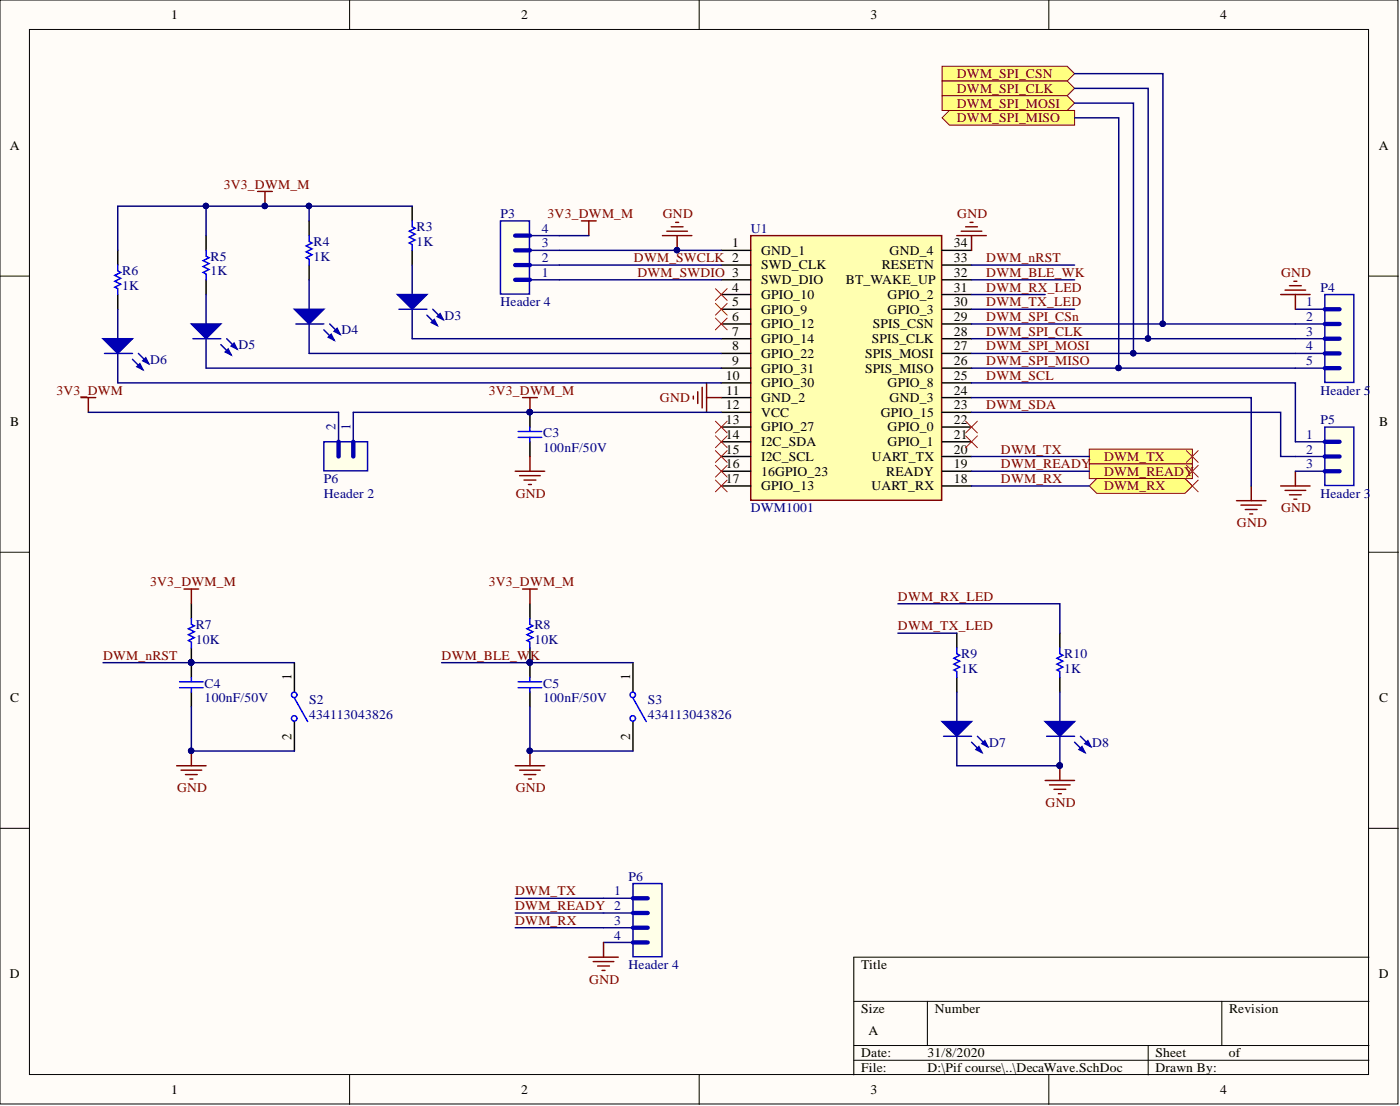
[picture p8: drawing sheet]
<svg xmlns="http://www.w3.org/2000/svg" width="241mm" height="190mm" viewBox="0 0 241 190" stroke-linecap="round" stroke-linejoin="round" font-family="sans-serif">
<defs><g id="words">
<g font-size="2.3">
<text x="29.5" y="3.3">1</text>
<text x="89.8" y="3.3">2</text>
<text x="150" y="3.3">3</text>
<text x="210.3" y="3.3">4</text>
<text x="1.7" y="25.8">A</text>
<text x="237.6" y="25.8">A</text>
<text x="126.2" y="42.6">1</text>
<text x="131.2" y="43.9">GND_1</text>
<text x="131.2" y="46.4">SWD_CLK</text>
<text x="152" y="46.4">RESETN</text>
<text x="153.3" y="43.9">GND_4</text>
<text x="164.4" y="47.7">32</text>
<text x="164.4" y="45.2">33</text>
<text x="164.4" y="42.6">34</text>
<text x="126.2" y="50.2">4</text>
<text x="126.2" y="52.8">5</text>
<text x="131.2" y="49">SWD_DIO</text>
<text x="131.2" y="51.5">GPIO_10</text>
<text x="145.8" y="49">BT_WAKE_UP</text>
<text x="153" y="51.5">GPIO_2</text>
<text x="164.4" y="52.8">30</text>
<text x="164.4" y="50.2">31</text>
<text x="126.2" y="55.3">6</text>
<text x="126.2" y="57.8">7</text>
<text x="131.2" y="54">GPIO_9</text>
<text x="131.2" y="56.6">GPIO_12</text>
<text x="131.2" y="59.1">GPIO_14</text>
<text x="150.3" y="59.1">SPIS_CLK</text>
<text x="150.5" y="56.6">SPIS_CSN</text>
<text x="153" y="54">GPIO_3</text>
<text x="164.4" y="57.8">28</text>
<text x="164.4" y="55.3">29</text>
<text x="125.1" y="65.4">10</text>
<text x="126.2" y="60.4">8</text>
<text x="126.2" y="62.9">9</text>
<text x="131.2" y="61.6">GPIO_22</text>
<text x="131.2" y="64.2">GPIO_31</text>
<text x="149.1" y="64.2">SPIS_MISO</text>
<text x="149.1" y="61.6">SPIS_MOSI</text>
<text x="164.4" y="65.4">25</text>
<text x="164.4" y="62.9">26</text>
<text x="164.4" y="60.4">27</text>
<text x="125.1" y="70.5">12</text>
<text x="125.2" y="68">11</text>
<text x="131.2" y="66.7">GPIO_30</text>
<text x="131.2" y="69.2">GND_2</text>
<text x="131.2" y="71.8">VCC</text>
<text x="151.8" y="71.8">GPIO_15</text>
<text x="153" y="66.7">GPIO_8</text>
<text x="153.3" y="69.2">GND_3</text>
<text x="164.4" y="70.5">23</text>
<text x="164.4" y="68">24</text>
<text x="1.8" y="73.4">B</text>
<text x="125.1" y="73.1">13</text>
<text x="125.1" y="75.6">14</text>
<text x="131.2" y="74.3">GPIO_27</text>
<text x="131.2" y="76.9">I2C_SDA</text>
<text x="153" y="76.9">GPIO_1</text>
<text x="153" y="74.3">GPIO_0</text>
<text x="164.4" y="75.6">21</text>
<text x="164.4" y="73.1">22</text>
<text x="237.7" y="73.4">B</text>
<text x="125.1" y="78.1">15</text>
<text x="125.1" y="80.7">16</text>
<text x="125.1" y="83.2">17</text>
<text x="131.2" y="79.4">I2C_SCL</text>
<text x="131.2" y="81.9">16GPIO_23</text>
<text x="150.3" y="79.4">UART_TX</text>
<text x="152.7" y="81.9">READY</text>
<text x="164.4" y="83.2">18</text>
<text x="164.4" y="80.7">19</text>
<text x="164.4" y="78.1">20</text>
<text x="131.2" y="84.5">GPIO_13</text>
<text x="150.2" y="84.5">UART_RX</text>
<text x="50.2" y="117.2" transform="rotate(-90 50.2 117.2)">1</text>
<text x="108.6" y="117.2" transform="rotate(-90 108.6 117.2)">1</text>
<text x="1.8" y="120.9">C</text>
<text x="237.7" y="120.9">C</text>
<text x="50.2" y="127.5" transform="rotate(-90 50.2 127.5)">2</text>
<text x="108.6" y="127.5" transform="rotate(-90 108.6 127.5)">2</text>
<text x="148.4" y="166.9">Title</text>
<text x="1.7" y="168.5">D</text>
<text x="237.6" y="168.5">D</text>
<text x="148.4" y="174.5">Size</text>
<text x="149.7" y="178.3">A</text>
<text x="161.1" y="174.5">Number</text>
<text x="211.9" y="174.5">Revision</text>
<text x="148.4" y="182.1">Date:</text>
<text x="148.4" y="184.7">File:</text>
<text x="159.8" y="182.1">31/8/2020</text>
<text x="159.8" y="184.7">D:\Pif course\..\DecaWave.SchDoc</text>
<text x="199.2" y="182.1">Sheet</text>
<text x="199.2" y="184.7">Drawn By:</text>
<text x="211.8" y="182.1">of</text>
<text x="29.5" y="188.5">1</text>
<text x="89.8" y="188.5">2</text>
<text x="150" y="188.5">3</text>
<text x="210.3" y="188.5">4</text>
</g>
<g font-size="2.3" fill="#800000">
<text x="164.9" y="13.4">DWM_SPI_CSN</text>
<text x="164.9" y="16">DWM_SPI_CLK</text>
<text x="164.9" y="18.5">DWM_SPI_MOSI</text>
<text x="164.9" y="21.1">DWM_SPI_MISO</text>
<text x="38.6" y="32.5">3V3_DWM_M</text>
<text x="94.4" y="37.5">3V3_DWM_M</text>
<text x="114.3" y="37.5">GND</text>
<text x="165" y="37.5">GND</text>
<text x="109.3" y="45.2">DWM_SWCLK 2</text>
<text x="109.9" y="47.7">DWM_SWDIO 3</text>
<text x="170" y="45.2">DWM_nRST</text>
<text x="170" y="47.7">DWM_BLE_WK</text>
<text x="220.8" y="47.7">GND</text>
<text x="170" y="50.2">DWM_RX_LED</text>
<text x="170" y="52.8">DWM_TX_LED</text>
<text x="170" y="55.3">DWM_SPI_CSn</text>
<text x="170" y="57.8">DWM_SPI_CLK</text>
<text x="170" y="60.4">DWM_SPI_MOSI</text>
<text x="170" y="62.9">DWM_SPI_MISO</text>
<text x="170" y="65.4">DWM_SCL</text>
<text x="9.7" y="68">3V3_DWM</text>
<text x="84.2" y="68">3V3_DWM_M</text>
<text x="113.7" y="69.2">GND</text>
<text x="170" y="70.5">DWM_SDA</text>
<text x="172.5" y="80.7">DWM_READY</text>
<text x="172.5" y="83.2">DWM_RX</text>
<text x="172.5" y="78.1">DWM_TX</text>
<text x="190.3" y="79.4">DWM_TX</text>
<text x="190.3" y="81.9">DWM_READY</text>
<text x="88.9" y="85.7">GND</text>
<text x="190.3" y="84.5">DWM_RX</text>
<text x="220.8" y="88.3">GND</text>
<text x="213.2" y="90.8">GND</text>
<text x="25.9" y="101">3V3_DWM_M</text>
<text x="84.2" y="101">3V3_DWM_M</text>
<text x="154.8" y="103.5">DWM_RX_LED</text>
<text x="17.8" y="113.6">DWM_nRST</text>
<text x="76.1" y="113.6">DWM_BLE_W</text>
<text x="91.4" y="113.6">K</text>
<text x="154.8" y="108.6">DWM_TX_LED</text>
<text x="30.5" y="136.5">GND</text>
<text x="88.9" y="136.5">GND</text>
<text x="180.2" y="139">GND</text>
<text x="88.8" y="154.2">DWM_TX</text>
<text x="88.8" y="156.8">DWM_READY 2</text>
<text x="88.8" y="159.3">DWM_RX</text>
<text x="101.6" y="169.4">GND</text>
</g>
<g font-size="2.3" fill="#000080">
<text x="71.8" y="39.8">R3</text>
<text x="86.3" y="37.5">P3</text>
<text x="129.4" y="40.1">U1</text>
<text x="21.1" y="47.4">R6</text>
<text x="36.3" y="47.4">1K</text>
<text x="36.3" y="44.9">R5</text>
<text x="54" y="44.9">1K</text>
<text x="54" y="42.4">R4</text>
<text x="71.8" y="42.4">1K</text>
<text x="21.1" y="50">1K</text>
<text x="86.3" y="52.8">Header 4</text>
<text x="227.6" y="50.2">P4</text>
<text x="58.9" y="57.6">D4</text>
<text x="76.6" y="55">D3</text>
<text x="25.9" y="62.7">D6</text>
<text x="41.1" y="60.1">D5</text>
<text x="227.6" y="68">Header 5</text>
<text x="93.6" y="77.9">100nF/50V</text>
<text x="93.6" y="75.3">C3</text>
<text x="227.6" y="73.1">P5</text>
<text x="55.8" y="83.2">P6</text>
<text x="55.8" y="85.7">Header 2</text>
<text x="129.4" y="88.3">DWM1001</text>
<text x="227.6" y="85.7">Header 3</text>
<text x="33.7" y="110.8">10K</text>
<text x="33.7" y="108.3">R7</text>
<text x="92.1" y="110.8">10K</text>
<text x="92.1" y="108.3">R8</text>
<text x="165.7" y="113.4">R9</text>
<text x="183.4" y="113.4">R10</text>
<text x="35.3" y="118.5">C4</text>
<text x="93.6" y="118.5">C5</text>
<text x="165.7" y="115.9">1K</text>
<text x="183.4" y="115.9">1K</text>
<text x="35.3" y="121">100nF/50V</text>
<text x="53.3" y="121.2">S2</text>
<text x="53.3" y="123.8">434113043826</text>
<text x="93.6" y="121">100nF/50V</text>
<text x="111.6" y="121.2">S3</text>
<text x="111.6" y="123.8">434113043826</text>
<text x="170.5" y="128.6">D7</text>
<text x="188.3" y="128.6">D8</text>
<text x="108.3" y="151.7">P6</text>
<text x="108.3" y="166.9">Header 4</text>
</g>
<g font-size="2.3" fill="#0c0087">
<text x="93.4" y="40.1">4</text>
<text x="93.4" y="47.7">1</text>
<text x="93.4" y="45.2">2</text>
<text x="93.4" y="42.6">3</text>
<text x="225.1" y="52.8">1</text>
<text x="225.1" y="55.3">2</text>
<text x="225.1" y="57.8">3</text>
<text x="225.1" y="60.4">4</text>
<text x="225.1" y="62.9">5</text>
<text x="57.8" y="74.1" transform="rotate(-90 57.8 74.1)">2</text>
<text x="60.4" y="74.1" transform="rotate(-90 60.4 74.1)">1</text>
<text x="225.1" y="75.6">1</text>
<text x="225.1" y="78.1">2</text>
<text x="225.1" y="80.7">3</text>
<text x="105.9" y="154.2">1</text>
<text x="105.9" y="159.3">3</text>
<text x="105.9" y="161.8">4</text>
</g>
</g></defs>
<g fill="#fffcf8" stroke="#000" stroke-width=".17">
<path d="M0 0h241v190.2h-241z"/>
<path d="M5.1 5.1h230.8v180h-230.8z"/>
</g>
<g fill="none" stroke="#000" stroke-width=".17">
<path d="M60.3 0v5.1M120.5 0v5.1M180.8 0v5.1M0 47.6h5.1M236 47.6h5M0 95.1h5.1M236 95.1h5M0 142.7h5.1M236 142.7h5M147.2 172.5h88.8M159.8 172.5v7.6M210.6 172.5v7.6"/>
<path d="M236 164.9h-88.8v20.3M60.3 185.2v5M120.5 185.2v5M147.2 180.1h88.8M147.2 182.6h88.8M180.8 185.2v5M197.9 180.1v5.1"/>
</g>
<path d="M129.4 40.6h32.9v45.6h-32.9z" fill="#ffffb0" stroke="#800000" stroke-width=".25"/>
<g fill="none" stroke="#000" stroke-width=".25">
<path d="M124.3 43.1h5.1M124.3 45.7h5.1M124.3 48.2h5.1M124.3 50.7h5.1M124.3 53.3h5.1M124.3 55.8h5.1M124.3 58.3h5.1M162.4 43.1h5.1M162.4 45.7h5.1M162.4 48.2h5.1M162.4 50.7h5.1M162.4 53.3h5.1"/>
<path d="M162.4 55.8h5.1M162.4 58.3h5.1M124.3 60.9h5.1M124.3 63.4h5.1M124.3 65.9h5.1M124.3 68.5h5.1M124.3 71h5.1M124.3 73.6h5.1M124.3 76.1h5.1M124.3 78.6h5.1M162.4 60.9h5.1M162.4 63.4h5.1"/>
<path d="M162.4 65.9h5.1M162.4 68.5h5.1M162.4 71h5.1M162.4 73.6h5.1M162.4 76.1h5.1M162.4 78.6h5.1M124.3 81.2h5.1M124.3 83.7h5.1M162.4 81.2h5.1M162.4 83.7h5.1"/>
</g>
<path d="M165.7 39.8h3.5M166.4 39.1h2.1M167.2 38.3h.5M164.9 40.6h5.1M167.5 40.6v2.5" fill="none" stroke="#800000" stroke-width=".25"/>
<g fill="#ffff80" stroke="#800000" stroke-width=".17">
<path d="M187.7 77.4h17.8v2.5h-17.8z" fill-rule="evenodd"/>
<path d="M187.7 79.9h17.8v2.5h-17.8z" fill-rule="evenodd"/>
<path d="M187.7 83.7l1.3-1.3h15.2l1.3 1.3-1.3 1.3h-15.2z" fill-rule="evenodd"/>
</g>
<path d="M166.4 72.5l2.1 2.1M166.4 75.1l2.1 2M168.5 72.5l-2.1 2.1M168.5 75.1l-2.1 2" fill="none" stroke="#f00" stroke-width=".17"/>
<path d="M228.3 50.7h5v15.2h-5z" fill="#ffffe8" stroke="#0000b4" stroke-width=".25"/>
<path d="M223.3 53.3h5M223.3 55.8h5M223.3 58.3h5M223.3 60.9h5M223.3 63.4h5" fill="none" stroke="#0c0087" stroke-width=".25"/>
<path d="M228.3 53.3h2.6M228.3 55.8h2.6M228.3 58.3h2.6M228.3 63.4h2.6M228.3 60.9h2.6" fill="none" stroke="#0000b4" stroke-width=".75"/>
<g fill="none" stroke="#800000" stroke-width=".25">
<path d="M220.7 50.7h5.1M221.5 50h3.5M222.3 49.2h2M223 48.4h.5M223.3 50.7v2.6M213.1 86.2h5.1M213.9 87h3.5M214.6 87.8h2.1M215.4 88.5h.5M215.7 83.7v2.5M220.7 83.7h5.1M221.5 84.5h3.5"/>
<path d="M222.3 85.2h2M223 86h.5M223.3 81.2v2.5"/>
</g>
<g fill="#ffff80" stroke="#800000" stroke-width=".17">
<path d="M162.4 11.4h21.5l1.3 1.3-1.3 1.3h-21.5z" fill-rule="evenodd"/>
<path d="M162.4 14h21.5l1.3 1.2-1.3 1.3h-21.5z" fill-rule="evenodd"/>
<path d="M162.4 16.5h21.5l1.3 1.3-1.3 1.2h-21.5z" fill-rule="evenodd"/>
<path d="M162.4 20.3l1.2-1.3h21.6v2.6h-21.6z" fill-rule="evenodd"/>
</g>
<g fill="none" stroke="#f00" stroke-width=".17">
<path d="M123.3 49.7l2 2M123.3 52.3l2 2M123.3 54.8l2 2M125.3 49.7l-2 2M125.3 52.3l-2 2M125.3 54.8l-2 2M123.3 72.5l2 2.1M123.3 75.1l2 2M123.3 77.6l2 2M125.3 72.5l-2 2.1M125.3 75.1l-2 2M125.3 77.6l-2 2"/>
<path d="M123.3 80.2l2 2M123.3 82.7l2 2M125.3 80.2l-2 2M125.3 82.7l-2 2"/>
</g>
<path d="M86.3 38h5v12.7h-5z" fill="#ffffe8" stroke="#0000b4" stroke-width=".25"/>
<path d="M91.3 48.2h5.1M91.3 45.7h5.1M91.3 43.1h5.1M91.3 40.6h5.1" fill="none" stroke="#0c0087" stroke-width=".25"/>
<path d="M88.8 48.2h2.5M88.8 45.7h2.5M88.8 43.1h2.5M88.8 40.6h2.5" fill="none" stroke="#0000b4" stroke-width=".75"/>
<path d="M100.2 38h2.6M101.5 38v2.6M114.9 39.8h3.6M115.7 39.1h2M116.5 38.3h.5M114.2 40.6h5M116.7 40.6v2.5" fill="none" stroke="#800000" stroke-width=".25"/>
<circle cx="116.7" cy="43.1" r=".47" fill="#000080" stroke="#000080" stroke-width=".17"/>
<path d="M55.8 76.1h7.6v5h-7.6z" fill="#ffffe8" stroke="#0000b4" stroke-width=".25"/>
<path d="M58.4 71v5.1M60.9 71v5.1" fill="none" stroke="#0c0087" stroke-width=".25"/>
<path d="M58.4 76.1v2.5M60.9 76.1v2.5" fill="none" stroke="#0000b4" stroke-width=".75"/>
<g fill="none" stroke="#000" stroke-width=".25">
<path d="M53.3 38v2.6M71 35.5v2.5M20.3 43.1v2.6M20.3 50.7v2.6M35.5 40.6v2.5M35.5 48.2v2.5M53.3 45.7v2.5M71 43.1v2.6M91.3 71v2.6M91.3 76.1v2.5M33 104v2.5M33 111.6v5.1"/>
<path d="M33 119.2v2.5M50.7 114.1v5.1M91.3 104v2.5M91.3 111.6v5.1M91.3 119.2v2.5M109.1 114.1v5.1M164.9 109.1v2.5M164.9 116.7v2.5M182.7 109.1v2.5M182.7 116.7v2.5M50.7 124.3v5.1M109.1 124.3v5.1"/>
</g>
<g fill="none" stroke="#00f" stroke-width=".25">
<path d="M71 38v1.1l.5 .2-1 .5 1 .5-1 .5 1 .5-1 .6 .5 .2v1M20.3 45.7v1l.5 .2-1 .5 1 .5-1 .5 1 .6-1 .5 .5 .2v1M35.5 43.1v1l.5 .3-1 .5 1 .5-1 .5 1 .5-1 .5 .5 .3v1M53.3 40.6v1l.5 .3-1 .5 1 .5-1 .5 1 .5-1 .5 .5 .2v1.1M89.3 74.3h4.1M89.3 75.3h4.1M91.3 73.6v.7M91.3 75.3v.8M31 117.4h4M31 118.5h4M33 106.5v1l.5 .3-1 .5 1 .5-1 .5 1 .5-1 .5 .5 .3v1M33 116.7v.7"/>
<path d="M33 118.5v.7M89.3 117.4h4.1M89.3 118.5h4.1M91.3 106.5v1l.5 .3-1 .5 1 .5-1 .5 1 .5-1 .5 .5 .3v1M91.3 116.7v.7M91.3 118.5v.7M164.9 111.6v1l.5 .3-1 .5 1 .5-1 .5 1 .5-1 .5 .5 .3v1M182.7 111.6v1l.5 .3-1 .5 1 .5-1 .5 1 .5-1 .5 .5 .3v1M50.7 120.2l2.3 4.1M109.1 120.2l2.3 4.1"/>
<circle cx="50.7" cy="119.7" r=".47"/>
<circle cx="109.1" cy="119.7" r=".47"/>
<circle cx="50.7" cy="123.7" r=".47"/>
<circle cx="109.1" cy="123.7" r=".47"/>
</g>
<g fill="none" stroke="#800000" stroke-width=".25">
<path d="M44.4 33h2.5M45.7 33v2.5M14 68.5h2.5M15.2 68.5v2.5M90.1 68.5h2.5M91.3 68.5v2.5M91.3 78.6v2.6M119.5 68.2v.5M120.3 67.5v2M121 66.7v3.6M121.8 65.9v5.1M121.8 68.5h2.5"/>
<path d="M88.8 81.2h5.1M89.6 81.9h3.5M90.3 82.7h2.1M91.1 83.4h.5M31.7 101.5h2.6M33 101.5v2.5M90.1 101.5h2.5M91.3 101.5v2.5M30.4 131.9h5.1M31.2 132.7h3.6M32 133.4h2M32.7 134.2h.5"/>
<path d="M33 129.4v2.5M88.8 131.9h5.1M89.6 132.7h3.5M90.3 133.4h2.1M91.1 134.2h.5M91.3 129.4v2.5M180.1 134.4h5.1M180.9 135.2h3.6M181.7 136h2M182.4 136.7h.5M182.7 131.9v2.5"/>
</g>
<g fill="#000080" stroke="#000080" stroke-width=".17">
<circle cx="45.6" cy="35.5" r=".47"/>
<circle cx="91.3" cy="71" r=".47"/>
<circle cx="32.9" cy="114.1" r=".47"/>
<circle cx="32.9" cy="129.3" r=".47"/>
<circle cx="91.3" cy="114.1" r=".47"/>
<circle cx="91.3" cy="129.3" r=".47"/>
<circle cx="182.6" cy="131.9" r=".47"/>
</g>
<path d="M109.1 152.2h5v12.6h-5z" fill="#ffffe8" stroke="#0000b4" stroke-width=".25"/>
<path d="M104 154.7h5.1M104 157.3h5.1M104 159.8h5.1M104 162.3h5.1" fill="none" stroke="#0c0087" stroke-width=".25"/>
<path d="M109.1 154.7h2.5M109.1 157.3h2.5M109.1 159.8h2.5M109.1 162.3h2.5" fill="none" stroke="#0000b4" stroke-width=".75"/>
<path d="M101.5 164.9h5.1M102.2 165.6h3.6M103 166.4h2M103.8 167.1h.5M104 162.3v2.6" fill="none" stroke="#800000" stroke-width=".25"/>
<path d="M204.5 77.6l2 2M206.5 77.6l-2 2M204.5 80.2l2 2M204.5 82.7l2 2M206.5 80.2l-2 2M206.5 82.7l-2 2" fill="none" stroke="#f00" stroke-width=".17"/>
<path d="M228.3 73.6h5v10h-5z" fill="#ffffe8" stroke="#0000b4" stroke-width=".25"/>
<path d="M223.3 76.1h5M223.3 78.6h5M223.3 81.2h5M164.9 119.2v5.1M164.9 126.8v5.1" fill="none" stroke="#0c0087" stroke-width=".25"/>
<path d="M228.3 76.1h2.6M228.3 78.6h2.6M228.3 81.2h2.6" fill="none" stroke="#0000b4" stroke-width=".75"/>
<path d="M162.4 124.3h5.1l-2.6 2.5z" fill="#0000b4"/>
<path d="M162.4 124.3h5.1l-2.6 2.5zM167.5 127.8l1.7 1.8M168.5 126.8l1.7 1.8" fill="none" stroke="#0000b4" stroke-width=".25"/>
<path d="M168.2 129.1l.5-.5 .5 1z" fill="#0000b4"/>
<path d="M168.2 129.1l.5-.5 .5 1z" fill="none" stroke="#0000b4" stroke-width=".25"/>
<path d="M169.2 128.1l.5-.5 .5 1z" fill="#0000b4"/>
<path d="M162.6 126.8h4.9M169.2 128.1l.5-.5 .5 1z" fill="none" stroke="#0000b4" stroke-width=".25"/>
<path d="M182.7 119.2v5.1M182.7 126.8v5.1" fill="none" stroke="#0c0087" stroke-width=".25"/>
<circle cx="182.6" cy="131.9" r=".47" fill="#000080" stroke="#000080" stroke-width=".17"/>
<path d="M180.1 124.3h5.1l-2.5 2.5z" fill="#0000b4"/>
<path d="M180.1 124.3h5.1l-2.5 2.5zM185.2 127.8l1.8 1.8M186.2 126.8l1.8 1.8" fill="none" stroke="#0000b4" stroke-width=".25"/>
<path d="M186 129.1l.5-.5 .5 1z" fill="#0000b4"/>
<path d="M186 129.1l.5-.5 .5 1z" fill="none" stroke="#0000b4" stroke-width=".25"/>
<path d="M187 128.1l.5-.5 .5 1z" fill="#0000b4"/>
<path d="M180.4 126.8h4.8M187 128.1l.5-.5 .5 1z" fill="none" stroke="#0000b4" stroke-width=".25"/>
<circle cx="182.6" cy="131.9" r=".47" fill="#000080" stroke="#000080" stroke-width=".17"/>
<path d="M53.3 48.2v5.1M53.3 55.8v5.1" fill="none" stroke="#0c0087" stroke-width=".25"/>
<path d="M50.7 53.3h5.1l-2.5 2.5z" fill="#0000b4"/>
<path d="M50.7 53.3h5.1l-2.5 2.5zM55.8 56.8l1.8 1.8M56.8 55.8l1.8 1.8" fill="none" stroke="#0000b4" stroke-width=".25"/>
<path d="M56.6 58.1l.5-.5 .5 1z" fill="#0000b4"/>
<path d="M56.6 58.1l.5-.5 .5 1z" fill="none" stroke="#0000b4" stroke-width=".25"/>
<path d="M57.6 57.1l.5-.5 .5 1z" fill="#0000b4"/>
<path d="M51 55.8h4.8M57.6 57.1l.5-.5 .5 1z" fill="none" stroke="#0000b4" stroke-width=".25"/>
<g fill="none" stroke="#000080" stroke-width=".25">
<path d="M185.2 17.8h10.2v43.1M185.2 12.7h15.2v43.1M185.2 15.2h12.7v43.1M35.5 35.5v5.1M53.3 35.5v2.5M185.2 20.3h7.6v43.1M71 58.3h53.3M96.4 43.1h27.9M96.4 48.2h27.9M96.4 45.7h27.9M96.4 40.6h5.1M167.5 58.3h55.8"/>
<path d="M167.5 55.8h55.8M167.5 50.7h12.6M167.5 53.3h17.7M167.5 48.2h17.7M167.5 45.7h17.7M15.2 71h43.2M20.3 65.9h104M35.5 63.4h88.8M53.3 60.9h71M60.9 71h63.4M167.5 65.9h55.8v10.2M167.5 68.5h48.2v15.2"/>
<path d="M167.5 71h53.2v7.6h2.6M167.5 63.4h55.8M167.5 60.9h55.8M167.5 78.6h20.2M167.5 81.2h20.2M167.5 83.7h20.2M17.8 114.1h32.9M76.1 114.1h33M154.8 104h27.9v5.1M154.8 109.1h10.1M33 121.7v7.7h17.7M91.3 121.7v7.7h17.8"/>
<path d="M164.9 131.9h17.8M88.8 157.3h15.2M88.8 154.7h15.2M88.8 159.8h15.2"/>
</g>
<g fill="#000080" stroke="#000080" stroke-width=".17">
<circle cx="192.8" cy="63.4" r=".47"/>
<circle cx="195.3" cy="60.8" r=".47"/>
<circle cx="200.4" cy="55.8" r=".47"/>
<circle cx="197.9" cy="58.3" r=".47"/>
<circle cx="116.7" cy="43.1" r=".47"/>
<circle cx="35.5" cy="35.5" r=".47"/>
<circle cx="53.2" cy="35.5" r=".47"/>
<circle cx="91.3" cy="71" r=".47"/>
<circle cx="32.9" cy="114.1" r=".47"/>
<circle cx="32.9" cy="129.3" r=".47"/>
<circle cx="91.3" cy="114.1" r=".47"/>
<circle cx="91.3" cy="129.3" r=".47"/>
<circle cx="182.6" cy="131.9" r=".47"/>
</g>
<path d="M71 45.7v5M71 53.3v5" fill="none" stroke="#0c0087" stroke-width=".25"/>
<path d="M68.5 50.7h5.1l-2.6 2.6z" fill="#0000b4"/>
<path d="M68.5 50.7h5.1l-2.6 2.6zM73.6 54.3l1.8 1.8M74.6 53.3l1.8 1.7" fill="none" stroke="#0000b4" stroke-width=".25"/>
<path d="M74.3 55.5l.5-.5 .6 1.1z" fill="#0000b4"/>
<path d="M74.3 55.5l.5-.5 .6 1.1z" fill="none" stroke="#0000b4" stroke-width=".25"/>
<path d="M75.4 54.5l.5-.5 .5 1z" fill="#0000b4"/>
<path d="M68.8 53.3h4.8M75.4 54.5l.5-.5 .5 1z" fill="none" stroke="#0000b4" stroke-width=".25"/>
<path d="M35.5 50.7v5.1M35.5 58.3v5.1" fill="none" stroke="#0c0087" stroke-width=".25"/>
<path d="M33 55.8h5.1l-2.6 2.5z" fill="#0000b4"/>
<path d="M33 55.8h5.1l-2.6 2.5zM38.1 59.4l1.7 1.7M39.1 58.3l1.7 1.8" fill="none" stroke="#0000b4" stroke-width=".25"/>
<path d="M38.8 60.6l.5-.5 .5 1z" fill="#0000b4"/>
<path d="M38.8 60.6l.5-.5 .5 1z" fill="none" stroke="#0000b4" stroke-width=".25"/>
<path d="M39.8 59.6l.5-.5 .5 1z" fill="#0000b4"/>
<path d="M33.2 58.3h4.9M39.8 59.6l.5-.5 .5 1z" fill="none" stroke="#0000b4" stroke-width=".25"/>
<path d="M20.3 53.3v5M20.3 60.9v5" fill="none" stroke="#0c0087" stroke-width=".25"/>
<path d="M17.8 58.3h5l-2.5 2.6z" fill="#0000b4"/>
<path d="M17.8 58.3h5l-2.5 2.6zM22.8 61.9l1.8 1.8M23.8 60.9l1.8 1.8" fill="none" stroke="#0000b4" stroke-width=".25"/>
<path d="M23.6 63.2l.5-.5 .5 1z" fill="#0000b4"/>
<path d="M23.6 63.2l.5-.5 .5 1z" fill="none" stroke="#0000b4" stroke-width=".25"/>
<path d="M24.6 62.1l.5-.5 .5 1.1z" fill="#0000b4"/>
<path d="M18 60.9h4.8M24.6 62.1l.5-.5 .5 1.1z" fill="none" stroke="#0000b4" stroke-width=".25"/>
<path d="M71 35.5h-50.7v7.6" fill="none" stroke="#000080" stroke-width=".25"/>
<g fill="#000080" stroke="#000080" stroke-width=".17">
<circle cx="53.2" cy="35.5" r=".47"/>
<circle cx="45.6" cy="35.5" r=".47"/>
<circle cx="35.5" cy="35.5" r=".47"/>
</g>
<use href="#words"/>
</svg>
